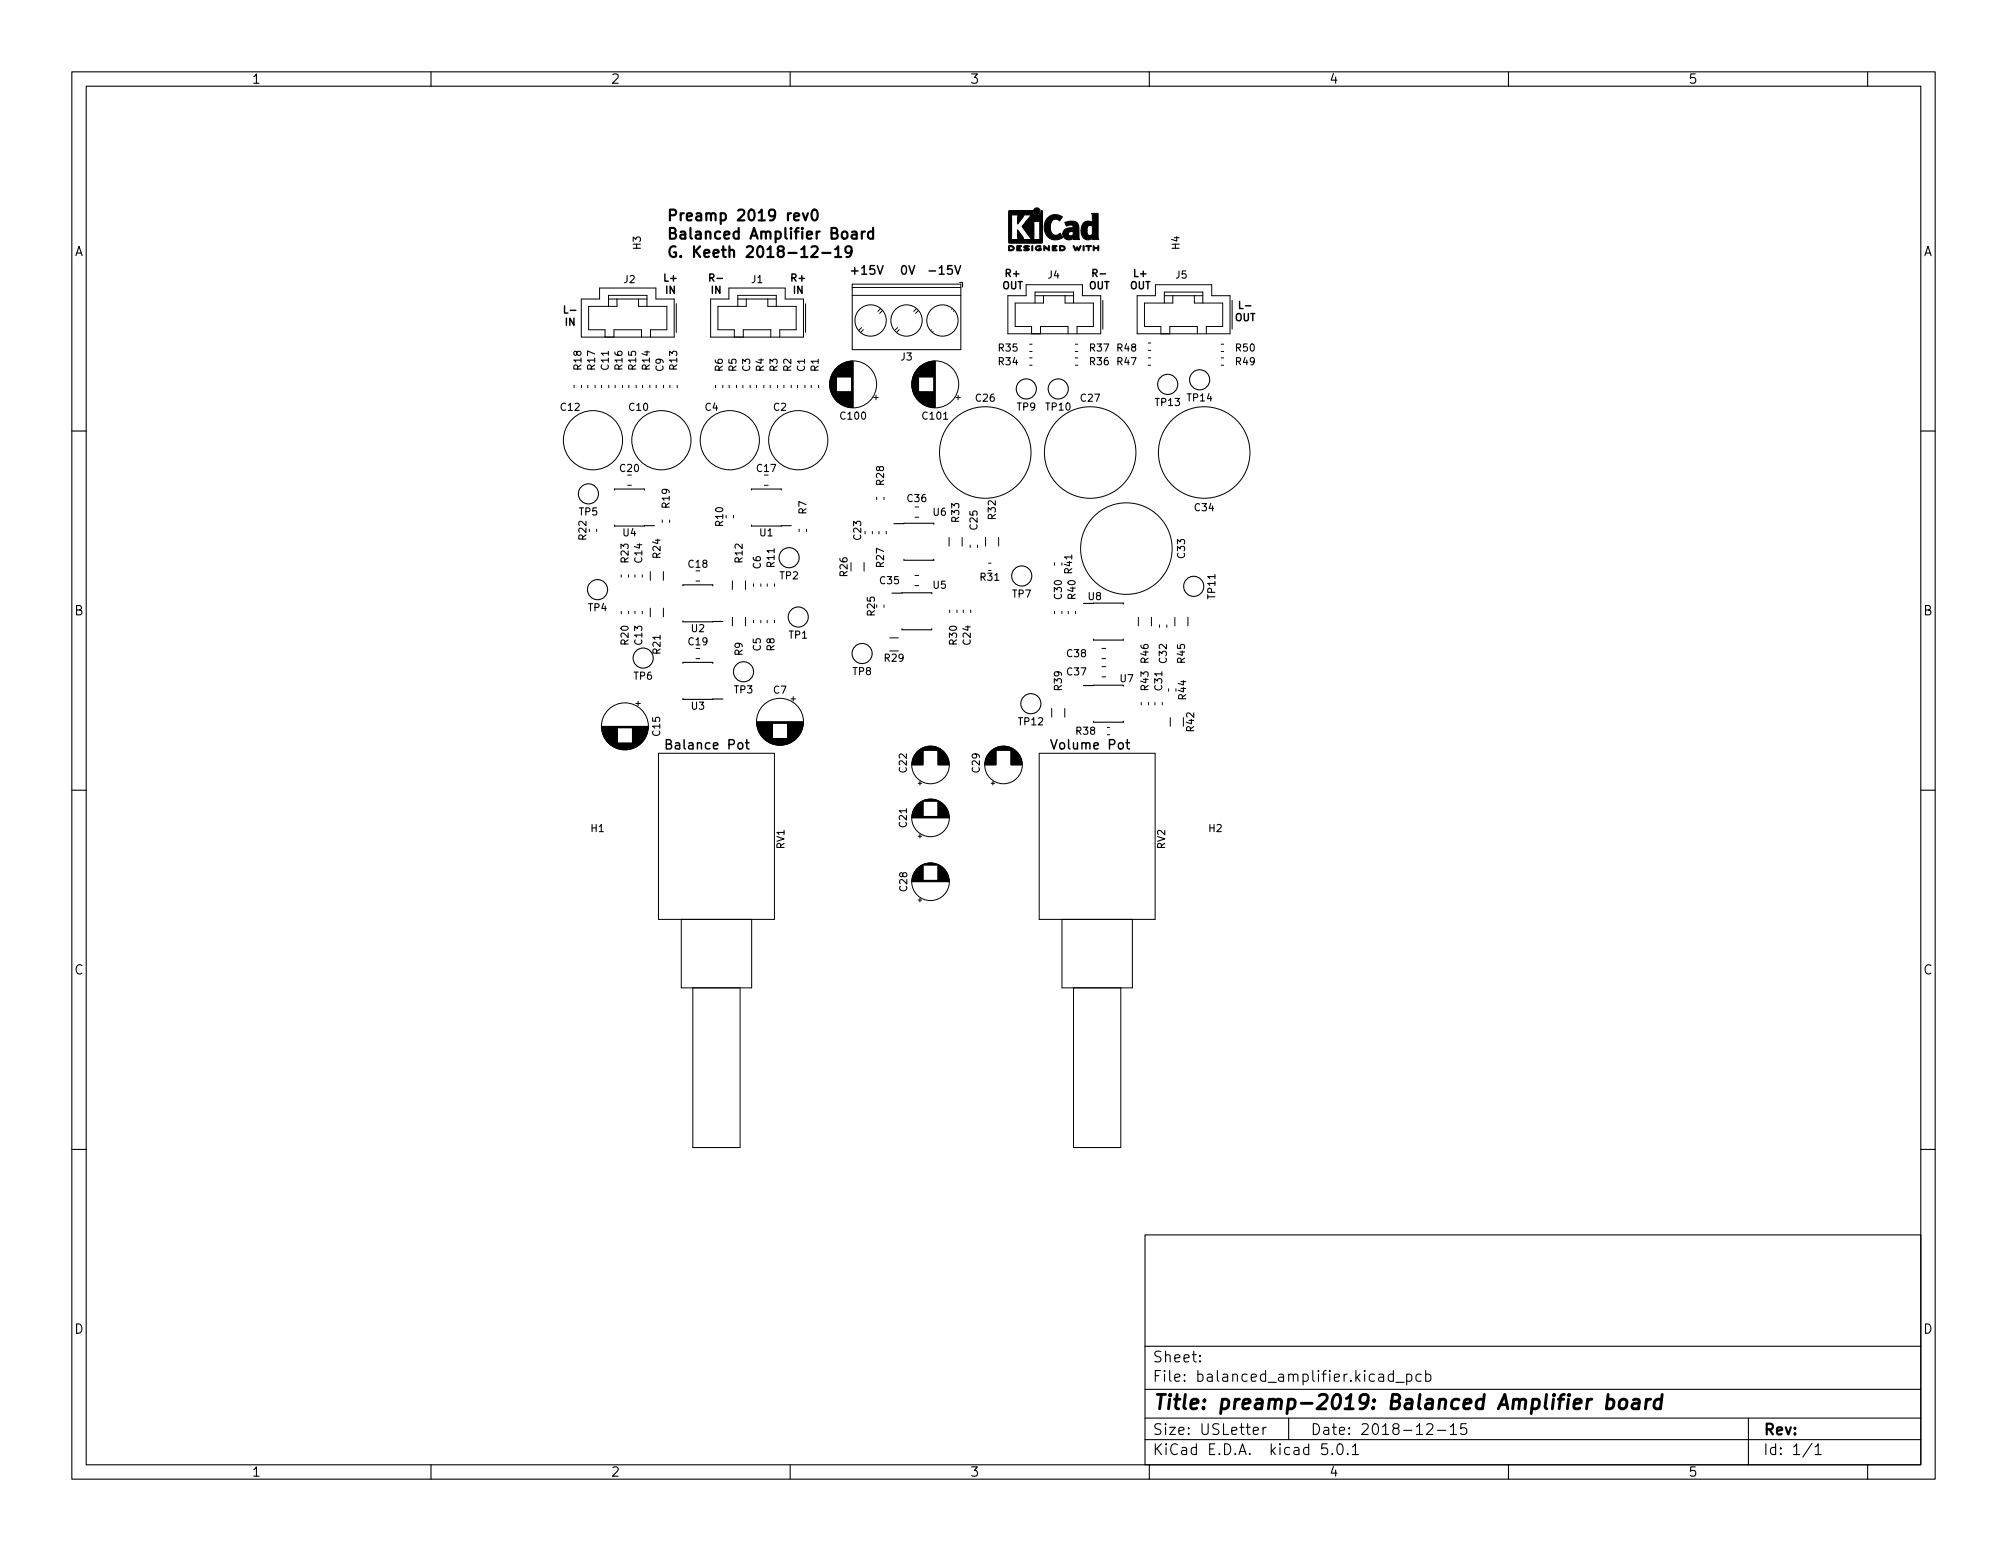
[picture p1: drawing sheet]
<svg xmlns="http://www.w3.org/2000/svg" width="279mm" height="216mm" viewBox="0 0 279 216" stroke-linecap="round" stroke-linejoin="round" font-family="sans-serif">
<defs><g id="words">
<text font-size="2.8" x="160.4" y="196.2">Title: preamp-2019: Balanced Amplifier board</text>
<g font-size="2.1">
<text x="92.7" y="30.7">Preamp 2019 rev0</text>
<text x="92.7" y="33.3">Balanced Amplifier Board</text>
<text x="92.7" y="35.9">G. Keeth 2018-12-19</text>
<text x="160.4" y="189.7">Sheet:</text>
<text x="160.4" y="192.4">File: balanced_amplifier.kicad_pcb</text>
<text x="160.4" y="202.5">KiCad E.D.A. kicad 5.0.1</text>
<text x="160.4" y="199.7">Size: USLetter</text>
<text x="182.4" y="199.7">Date: 2018-12-15</text>
<text x="245.4" y="199.7">Rev:</text>
<text x="245.4" y="202.5">Id: 1/1</text>
</g>
<g font-size="1.8">
<text x="35" y="11.6">1</text>
<text x="85" y="11.6">2</text>
<text x="135" y="11.6">3</text>
<text x="185" y="11.6">4</text>
<text x="235" y="11.6">5</text>
<text x="10.3" y="35.6">A</text>
<text x="267.7" y="35.6">A</text>
<text x="10.3" y="85.7">B</text>
<text x="267.7" y="85.7">B</text>
<text x="93.2" y="104.3">Balance Pot</text>
<text x="146.8" y="104.3">Volume Pot</text>
<text x="10.3" y="135.6">C</text>
<text x="267.7" y="135.6">C</text>
<text x="10.3" y="185.7">D</text>
<text x="267.7" y="185.7">D</text>
<text x="35" y="205.6">1</text>
<text x="85" y="205.6">2</text>
<text x="135" y="205.6">3</text>
<text x="185" y="205.6">4</text>
<text x="235" y="205.6">5</text>
</g>
<g font-size="1.7">
<text x="118.7" y="38.2">+15V</text>
<text x="125.3" y="38.2">0V</text>
<text x="129.7" y="38.2">-15V</text>
</g>
<g font-size="1.4">
<text x="89.2" y="34.7" transform="rotate(-90 89.2 34.7)">H3</text>
<text x="164.2" y="34.7" transform="rotate(-90 164.2 34.7)">H4</text>
<text x="86.9" y="39.4">J2</text>
<text x="92.5" y="39.2">L+</text>
<text x="92.6" y="40.9">IN</text>
<text x="99" y="39.2">R-</text>
<text x="99" y="40.9">IN</text>
<text x="104.6" y="39.4">J1</text>
<text x="110.2" y="39.2">R+</text>
<text x="110.4" y="40.9">IN</text>
<text x="139.5" y="40.3">OUT</text>
<text x="140.1" y="38.6">R+</text>
<text x="145.9" y="38.8">J4</text>
<text x="151.6" y="40.3">OUT</text>
<text x="152.3" y="38.6">R-</text>
<text x="157.3" y="40.3">OUT</text>
<text x="157.9" y="38.6">L+</text>
<text x="163.7" y="38.8">J5</text>
<text x="78.7" y="45.3">IN</text>
<text x="78.7" y="43.6">L-</text>
<text x="171.9" y="44.7">OUT</text>
<text x="172.7" y="43">L-</text>
<text x="80.9" y="51.4" transform="rotate(-90 80.9 51.4)">R18</text>
<text x="82.8" y="51.4" transform="rotate(-90 82.8 51.4)">R17</text>
<text x="84.7" y="51.4" transform="rotate(-90 84.7 51.4)">C11</text>
<text x="86.6" y="51.4" transform="rotate(-90 86.6 51.4)">R16</text>
<text x="88.5" y="51.4" transform="rotate(-90 88.5 51.4)">R15</text>
<text x="90.5" y="51.4" transform="rotate(-90 90.5 51.4)">R14</text>
<text x="92.4" y="51.7" transform="rotate(-90 92.4 51.7)">C9</text>
<text x="94.3" y="51.4" transform="rotate(-90 94.3 51.4)">R13</text>
<text x="100.6" y="51.7" transform="rotate(-90 100.6 51.7)">R6</text>
<text x="102.5" y="51.7" transform="rotate(-90 102.5 51.7)">R5</text>
<text x="104.4" y="51.7" transform="rotate(-90 104.4 51.7)">C3</text>
<text x="106.3" y="51.7" transform="rotate(-90 106.3 51.7)">R4</text>
<text x="108.2" y="51.7" transform="rotate(-90 108.2 51.7)">R3</text>
<text x="110.1" y="51.7" transform="rotate(-90 110.1 51.7)">R2</text>
<text x="112" y="51.7" transform="rotate(-90 112 51.7)">C1</text>
<text x="113.9" y="51.7" transform="rotate(-90 113.9 51.7)">R1</text>
<text x="125.4" y="50.2">J3</text>
<text x="139.1" y="50.8">R34</text>
<text x="139.1" y="48.9">R35</text>
<text x="151.8" y="50.8">R36</text>
<text x="151.8" y="48.9">R37</text>
<text x="155.6" y="50.8">R47</text>
<text x="155.6" y="48.9">R48</text>
<text x="172.1" y="50.8">R49</text>
<text x="172.1" y="48.9">R50</text>
<text x="78.1" y="57.2">C12</text>
<text x="87.6" y="57.2">C10</text>
<text x="98.2" y="57.2">C4</text>
<text x="107.7" y="57.2">C2</text>
<text x="117.1" y="58.4">C100</text>
<text x="128.5" y="58.4">C101</text>
<text x="135.9" y="55.9">C26</text>
<text x="141.6" y="57.1">TP9</text>
<text x="145.7" y="57.1">TP10</text>
<text x="150.5" y="55.9">C27</text>
<text x="160.9" y="56.5">TP13</text>
<text x="165.3" y="55.9">TP14</text>
<text x="86.4" y="65.7">C20</text>
<text x="105.4" y="65.7">C17</text>
<text x="80.6" y="71.7">TP5</text>
<text x="93.2" y="70.7" transform="rotate(-90 93.2 70.7)">R19</text>
<text x="112.3" y="71.5" transform="rotate(-90 112.3 71.5)">R7</text>
<text x="123.1" y="67.5" transform="rotate(-90 123.1 67.5)">R28</text>
<text x="126.4" y="69.9">C36</text>
<text x="129.9" y="71.8">U6</text>
<text x="166.4" y="71.1">C34</text>
<text x="81.6" y="75.1" transform="rotate(-90 81.6 75.1)">R22</text>
<text x="86.7" y="74.7">U4</text>
<text x="91.9" y="77.6" transform="rotate(-90 91.9 77.6)">R24</text>
<text x="100.7" y="73.2" transform="rotate(-90 100.7 73.2)">R10</text>
<text x="105.8" y="74.7">U1</text>
<text x="119.9" y="75.1" transform="rotate(-90 119.9 75.1)">C23</text>
<text x="133.5" y="72.6" transform="rotate(-90 133.5 72.6)">R33</text>
<text x="136.1" y="73.7" transform="rotate(-90 136.1 73.7)">C25</text>
<text x="138.6" y="72.2" transform="rotate(-90 138.6 72.2)">R32</text>
<text x="165" y="77.6" transform="rotate(-90 165 77.6)">C33</text>
<text x="87.5" y="78.3" transform="rotate(-90 87.5 78.3)">R23</text>
<text x="89.4" y="78.3" transform="rotate(-90 89.4 78.3)">C14</text>
<text x="95.9" y="79">C18</text>
<text x="103.4" y="78.3" transform="rotate(-90 103.4 78.3)">R12</text>
<text x="105.9" y="79.2" transform="rotate(-90 105.9 79.2)">C6</text>
<text x="107.8" y="78.9" transform="rotate(-90 107.8 78.9)">R11</text>
<text x="108.6" y="80.6">TP2</text>
<text x="118" y="80.2" transform="rotate(-90 118 80.2)">R26</text>
<text x="122.5" y="81.3">C35</text>
<text x="123.1" y="78.9" transform="rotate(-90 123.1 78.9)">R27</text>
<text x="129.9" y="81.9">U5</text>
<text x="136.5" y="80.8">R31</text>
<text x="141" y="83.2">TP7</text>
<text x="147.8" y="83.4" transform="rotate(-90 147.8 83.4)">C30</text>
<text x="149.2" y="79.8" transform="rotate(-90 149.2 79.8)">R41</text>
<text x="149.7" y="83.4" transform="rotate(-90 149.7 83.4)">R40</text>
<text x="151.5" y="83.5">U8</text>
<text x="169.2" y="83.3" transform="rotate(-90 169.2 83.3)">TP11</text>
<text x="81.9" y="85.1">TP4</text>
<text x="87.5" y="89.7" transform="rotate(-90 87.5 89.7)">R20</text>
<text x="89.4" y="89.7" transform="rotate(-90 89.4 89.7)">C13</text>
<text x="95.9" y="89.8">C19</text>
<text x="96.3" y="88">U2</text>
<text x="109.8" y="88.9">TP1</text>
<text x="121.8" y="85.7" transform="rotate(-90 121.8 85.7)">R25</text>
<text x="133.2" y="89.7" transform="rotate(-90 133.2 89.7)">R30</text>
<text x="135.1" y="89.7" transform="rotate(-90 135.1 89.7)">C24</text>
<text x="88.3" y="94.6">TP6</text>
<text x="91.9" y="91" transform="rotate(-90 91.9 91)">R21</text>
<text x="103.4" y="91.2" transform="rotate(-90 103.4 91.2)">R9</text>
<text x="105.9" y="90.6" transform="rotate(-90 105.9 90.6)">C5</text>
<text x="107.8" y="90.6" transform="rotate(-90 107.8 90.6)">R8</text>
<text x="118.7" y="94">TP8</text>
<text x="123.2" y="92.1">R29</text>
<text x="148.6" y="94">C37</text>
<text x="148.6" y="91.5">C38</text>
<text x="156" y="95">U7</text>
<text x="159.9" y="92.2" transform="rotate(-90 159.9 92.2)">R46</text>
<text x="162.4" y="92.2" transform="rotate(-90 162.4 92.2)">C32</text>
<text x="165" y="92.2" transform="rotate(-90 165 92.2)">R45</text>
<text x="96.3" y="98.8">U3</text>
<text x="102.2" y="96.5">TP3</text>
<text x="107.7" y="96.5">C7</text>
<text x="141.8" y="101">TP12</text>
<text x="147.8" y="96.1" transform="rotate(-90 147.8 96.1)">R39</text>
<text x="159.9" y="96.1" transform="rotate(-90 159.9 96.1)">R43</text>
<text x="161.8" y="96.1" transform="rotate(-90 161.8 96.1)">C31</text>
<text x="165.1" y="97.3" transform="rotate(-90 165.1 97.3)">R44</text>
<text x="166.2" y="101.8" transform="rotate(-90 166.2 101.8)">R42</text>
<text x="91.9" y="102.4" transform="rotate(-90 91.9 102.4)">C15</text>
<text x="126.2" y="107.5" transform="rotate(-90 126.2 107.5)">C22</text>
<text x="136.4" y="107.5" transform="rotate(-90 136.4 107.5)">C29</text>
<text x="149.9" y="102.3">R38</text>
<text x="82.3" y="115.8">H1</text>
<text x="109.2" y="118.2" transform="rotate(-90 109.2 118.2)">RV1</text>
<text x="126.2" y="115.1" transform="rotate(-90 126.2 115.1)">C21</text>
<text x="162.2" y="118.2" transform="rotate(-90 162.2 118.2)">RV2</text>
<text x="168.3" y="115.8">H2</text>
<text x="126.3" y="124" transform="rotate(-90 126.3 124)">C28</text>
</g>
</g></defs>
<g fill="none" stroke="#000" stroke-width=".15">
<path d="M10 10h259.4v195.9h-259.4zM12 12h255.4v191.9h-255.4zM60 10v2M110 10v2M160 10v2M210 10v2M260 10v2M10 60h2M267.4 60h2M85.6 73.1v.1h5.5M85.6 68.2v-.1h4.1v.1M104.6 73.1v.1h5.6"/>
<path d="M104.6 68.2v-.1h4.2v.1M124.4 72.9l5.6-.1v.2M125.8 77.8v.2h4.2v-.2M95.1 86.4v.2l5.5-.1M95.1 81.6v-.2h4.1v.2M95.1 92.4v-.2h4.1v.2M95.1 97.2v.2l5.5-.1M124.2 82.6l5.5-.1v.2M125.6 87.5v.2h4.1v-.2M150.8 95.4h5.6v.1M150.8 84h1.4M152.2 89v.1h4.2v-.1"/>
<path d="M152.2 84h4.2v.1M10 110h2M152.2 100.4v.1h4.2v-.1M267.4 110h2M10 160h2M267.4 160h2M159.4 171.9h108v32h-108zM159.4 197.4h108M159.4 193.4h108M159.4 187.4h108M167 189.4l.1 .1-.1 .1v-.1v-.1v.2M167 188.7h.1l-.1 .1v-.1v.1"/>
<path d="M174.5 199.2l.7-.2-.1-.3h-.4l-.2 .2v.7l.2 .1 .4-.1M175.8 198.7v1M176.3 198.7h-.3l-.2 .3M179.4 197.4v3M194 191.4l-.5-.1-.2 .3v.4l.1 .2 .1 .1 .5-.1M194 190.8v1.5M194.3 192.4h1.2M195.8 191.4l.5-.1 .2 .3v.4l-.1 .2-.1 .1-.5-.1M195.8 191.3v1.5M197.8 191.4l-.4-.1-.3 .3v.4l.2 .2 .1 .1 .4-.1M198.5 191.4l.4-.1 .3 .3v.4l-.2 .2-.1 .1-.4-.1M198.5 190.8v1.5"/>
<path d="M198.6 198.3l.2-.1h.5a.41 .41 0 0 1 .1 .6l-.9 .9h1M200.1 199.1h1.2M201.9 198.6l.4-.4v1.5M201.9 199.7h.9M204.1 198.2h-.7l-.1 .7 .2-.2 .5 .1 .2 .2-.1 .5-.2 .2h-.4l-.2-.2M243.4 197.4v6.5M60 203.9v2M110 203.9v2M159.4 200.4h108M160 203.9v2M184.8 201h-.8v.7l.2-.2 .5 .1 .1 .2v.5l-.3 .2h-.3l-.2-.2M185.5 202.3v.1v.1l-.1-.1 .1-.1v.2"/>
<path d="M186.3 201a.36 .36 0 0 1 .6 .3 .77 .77 0 0 1-.4 1.2 1 1 0 0 1-.2-1.5zM187.6 202.3l.1 .1-.1 .1-.1-.1 .1-.1v.2M188.3 201.4l.4-.4v1.5M188.3 202.5h.8M210 203.9v2M252.3 200.9l-1.3 1.9M252.7 201.4l.4-.4v1.5M252.7 202.5h.8M260 203.9v2"/>
<circle cx="142.9" cy="54.1" r="1.4"/>
<circle cx="147.3" cy="54.1" r="1.4"/>
<circle cx="162.6" cy="53.5" r="1.4"/>
<circle cx="167" cy="52.9" r="1.4"/>
<circle cx="81.9" cy="68.7" r="1.4"/>
<circle cx="109.9" cy="77.6" r="1.4"/>
<circle cx="83.2" cy="82.1" r="1.4"/>
<circle cx="89.5" cy="91.6" r="1.4"/>
<circle cx="103.5" cy="93.5" r="1.4"/>
<circle cx="111.1" cy="85.9" r="1.4"/>
<circle cx="120" cy="91" r="1.4"/>
<circle cx="142.2" cy="80.2" r="1.4"/>
<circle cx="143.5" cy="98" r="1.4"/>
<circle cx="166.2" cy="81.6" r="1.4"/>
</g>
<path d="M223.8 194.9l.2-.1 .5 .1 .2 .3-.1 .5a.66 .66 0 0 1-1 .3M223.9 194.1l-.3 2M225.6 195a.52 .52 0 0 1 .5-.2 .52 .52 0 0 1 .4 .4l-.1 .5a.55 .55 0 0 1-.5 .4 .55 .55 0 0 1-.5-.4zM227.4 194.9l.2-.1 .6 .1v.2l-.1 1M228.2 195.2l-.7 .1a.4 .4 0 0 0-.3 .4 .4 .4 0 0 0 .2 .4l.7-.1M229.2 194.8l-.1 1.3M229.8 194.8a.59 .59 0 0 0-.6 .4M231.3 194.9a.66 .66 0 0 0-1 .3l-.1 .5 .2 .3 .2 .1 .6-.1M231.4 194.1l-.3 2" fill="none" stroke="#000" stroke-width=".4"/>
<path d="M103.8 103.4h.5M104 103v1.1v.1l.3 .1" fill="none" stroke="#000" stroke-width=".2"/>
<g fill="none" stroke="#000" stroke-width=".3">
<path d="M110.5 30.2l.8-.2-.1-.2-.4-.1-.3 .2 .1 .7 .2 .1 .4-.1M111.8 29.7l.3 1 .4-1M113 34.4l.2-.1h.5a.41 .41 0 0 1 .1 .6l-.9 .9h.9M113.2 29.2a.36 .36 0 0 1 .6 .3 .77 .77 0 0 1-.5 1.2 1 1 0 0 1-.1-1.5zM114.5 35.2h1.1M116.3 34.7l.4-.4v1.5M116.3 35.8h.8M118.5 34.9l-.2 .3h-.3l-.3-.3v-.3l.1-.3h.5l.2 .1a.99 .99 0 0 1-.4 1.4h-.3M118.6 32.3l.2-.1 .4 .1 .1 .9M119.3 32.6l-.5 .1a.29 .29 0 0 0-.3 .2 .29 .29 0 0 0 .3 .3h.5M120 32.2v1M120.4 32.2l-.3 .1-.1 .2"/>
<path d="M121.5 32.3l-.4-.1-.3 .3v.4l.2 .3h.1h.4M121.5 31.7v1.5"/>
</g>
<g fill="none" stroke="#000" stroke-width=".14">
<path d="M118.6 39.6h15.2v9.1h-15.2zM133.6 39.3h.4v.7M79.9 53.6v.4M80.9 41.6h2.6v-1.5h7.8v1.5h2.6v5.3h-13zM80.9 53.6v.4M81.8 53.6v.4M82.8 53.6v.4M83.7 53.6v.4M84.7 41.6h5.4M84.7 42.6v-1.5h5.4v1.5M84.7 53.6v.4M85.5 46.9v-1h3.8v1"/>
<path d="M85.6 53.6v.4M85.9 41.6v1h-4v3.3h2.3v1M86.7 53.6v.4M87.5 53.6v.4M88.6 53.6v.4M88.9 41.6v1h3.9v3.3h-2.2v1M89.4 53.6v.4M90.5 53.6v.4M91.4 53.6v.4M92.4 53.6v.4M93.3 53.6v.4M94.1 42.3v4"/>
<path d="M94.3 53.6v.4M98.9 41.6h2.6v-1.5h7.8v1.5h2.6v5.3h-13zM99.6 53.6v.4M100.6 53.6v.4M101.5 53.6v.4M102.5 53.6v.4M102.7 41.6h5.4M102.7 42.6v-1.5h5.4v1.5M103.4 53.6v.4M103.5 46.9v-1h3.8v1M103.9 41.6v1h-4v3.3h2.3v1M104.4 53.6v.4"/>
<path d="M105.3 53.6v.4M106.3 53.6v.4M106.9 41.6v1h3.9v3.3h-2.2v1M107.2 53.6v.4M108.2 53.6v.4M109.1 53.6v.4M110.1 53.6v.4M111 53.6v.4M112.1 53.6v.4M112.1 42.3v4M112.9 53.6v.4M114 53.6v.4"/>
<path d="M115.5 53.1v.8M115.6 52.9v1.2M115.6 52.7v1.6M115.6 52.6v1.8M115.7 52.4v2.2M115.7 52.3v2.4M115.8 52.2v2.6M115.8 52.2v2.7M115.8 52.1v2.8M115.9 52v3M115.9 51.9v3.2M116 51.9v3.3"/>
<path d="M116 51.8v3.4M116 51.7v3.6M116.1 51.7v3.6M116.1 51.6v3.8M116.2 51.6v3.8M116.2 51.5v4M116.3 51.4v4.2M116.4 51.3v4.4M116.4 51.2v4.6M116.5 51.2v1.3M116.5 54.5v1.3M116.6 51.1v1.4"/>
<path d="M116.6 54.5v1.4M116.6 54.5v1.5M116.7 51v1.5M116.7 54.5v1.5M116.8 51v1.5M116.8 54.5v1.6M116.8 50.9v1.6M116.9 50.9v1.6M116.9 54.5v1.6M116.9 50.8v1.7M116.9 54.5v1.7M117 50.8v1.7"/>
<path d="M117 54.5v1.7M117.1 50.7v1.8M117.1 54.5v1.8M117.2 50.7v1.8M117.2 54.5v1.8M117.2 50.6v1.9M117.2 54.5v1.9M117.3 50.6v1.9M117.3 54.5v1.9M117.4 50.6v1.9M117.4 54.5v1.9M117.4 54.5v2"/>
<path d="M117.5 50.5v2M117.5 54.5v2M117.6 50.5v2M117.6 54.5v2M117.7 50.5v2M117.7 54.5v2.1M117.7 50.4v2.1M117.8 50.4v2.1M117.8 54.5v2.1M117.9 50.4v2.1M117.9 54.5v2.1M118 50.4v2.1"/>
<path d="M118 54.5v2.1M118 54.5v2.2M118.1 50.3v2.2M118.1 54.5v2.2M118.2 50.3v2.2M118.2 54.5v2.2M118.3 50.3v2.2M118.3 54.5v2.2M118.4 50.3v2.2M118.4 54.5v2.2M118.5 50.3v2.2M118.5 54.5v2.2"/>
<path d="M118.6 50.3v6.4M118.6 41.1h15.2M118.6 40h15.2M118.7 50.3v6.4M118.8 50.3v6.4M119.9 45.6l-.4 .4M120.2 45.9l-.4 .4M121.6 55.3h.7M122 55v.7M122.6 43l-.4 .3M122.9 43.2l-.4 .4M124.9 45.6l-.4 .4"/>
<path d="M125.2 45.9l-.4 .4M127 53.1v.8M127 52.9v1.2M127 52.7v1.6M127.1 52.6v1.8M127.1 52.4v2.2M127.2 52.3v2.4M127.2 52.2v2.6M127.2 52.2v2.7M127.3 52.1v2.8M127.3 52v3M127.4 51.9v3.2"/>
<path d="M127.4 51.9v3.3M127.4 51.8v3.4M127.5 51.7v3.6M127.6 51.6v3.8M127.6 43l-.4 .3M127.6 51.5v4M127.7 51.5v4M127.7 51.4v4.2M127.8 51.4v4.2M127.8 51.3v4.4M127.9 43.2l-.4 .4M127.9 51.2v4.6"/>
<path d="M127.9 51.2v1.3M127.9 54.5v1.3M128 51.2v1.3M128 54.5v1.3M128 51.1v1.4M128 54.5v1.4M128.1 51.1v1.4M128.1 54.5v1.5M128.1 51v1.5M128.2 51v1.5M128.2 54.5v1.5M128.2 54.5v1.6"/>
<path d="M128.2 50.9v1.6M128.3 50.9v1.6M128.3 54.5v1.6M128.4 50.8v1.7M128.4 54.5v1.7M128.5 50.8v1.7M128.5 54.5v1.7M128.5 50.7v1.8M128.5 54.5v1.8M128.6 50.7v1.8M128.6 54.5v1.8M128.7 50.6v1.9"/>
<path d="M128.7 54.5v1.9M128.8 50.6v1.9M128.8 54.5v1.9M128.9 50.6v1.9M128.9 54.5v2M128.9 50.5v2M129 50.5v2M129 54.5v2M129.1 50.5v2M129.1 54.5v2M129.1 54.5v2.1M129.2 50.4v2.1"/>
<path d="M129.2 54.5v2.1M129.3 50.4v2.1M129.3 54.5v2.1M129.4 50.4v2.1M129.4 54.5v2.1M129.5 50.4v2.1M129.5 54.5v2.2M129.5 50.3v2.2M129.6 50.3v2.2M129.6 54.5v2.2M129.7 45.9l-.2 .1M129.7 50.3v2.2"/>
<path d="M129.7 54.5v2.2M129.8 50.3v2.2M129.8 54.5v2.2M129.9 50.3v2.2M129.9 54.5v2.2M129.9 46.2l-.1 .1M130 50.3v2.2M130 54.5v2.2M130 50.3v6.4M130.1 50.3v6.4M130.2 50.3v6.4M132.6 43l-.1 .1"/>
<path d="M132.9 43.2l-.2 .1M133.1 55.3h.6M133.4 55v.7M140.3 41.2h2.6v-1.6h7.8v1.6h2.5v5.3h-12.9zM143.3 50.8h.4M143.3 49.8h.4M143.3 47.9h.4M143.3 48.9h.4M144.1 42.2v-1.5h5.4v1.5M144.1 41.2h5.4M144.9 46.5v-1.1h3.8v1.1M145.3 41.2v1h-4v3.2h2.3v1.1"/>
<path d="M148.3 41.2v1h3.9v3.2h-2.3v1.1M149.7 50.8h.3M149.7 49.8h.3M149.7 47.9h.3M149.7 48.9h.3M153.5 41.8v4M158.3 41.2h2.6v-1.6h7.8v1.6h2.5v5.3h-12.9zM159.8 50.8h.4M159.8 49.8h.4M159.8 47.7h.4M159.8 48.8h.4M162.1 41.2h5.4"/>
<path d="M162.1 42.2v-1.5h5.4v1.5M162.9 46.5v-1.1h3.8v1.1M163.3 41.2v1h-4v3.2h2.3v1.1M166.3 41.2v1h3.9v3.2h-2.3v1.1M170 50.8h.4M170 49.8h.4M170 47.9h.4M170 48.9h.4M171.5 41.8v4M83.1 73.7v.3M87.4 67.6h.5M90.5 79.6v1.2"/>
<path d="M92.2 72.4v.3M92.4 79.6v1.2M93.2 72.4v.3M102.1 71.7v.4M106.4 67.6h.5M111.2 73.7v.3M112.3 73.7v.3M120.3 78.3v1.2M120.4 74v.3M121.4 74v.3M122 69.2v.4M122.4 74v.3"/>
<path d="M123.1 69.2v.4M123.4 74v.3M127.4 72h.5M127.4 70.6h.5M132.1 74.8v1.2M133.9 74.8v1.2M135.1 75.9v.3M136.1 75.9v.3M137.2 74.8v1.2M137.6 78.4h.4M139 74.8v1.2M146.8 78.3v.4"/>
<path d="M86.5 80v.3M86.5 85.1v.3M87.5 80v.3M87.5 85.1v.3M88.4 80v.3M88.4 85.1v.3M88.5 97.9h.6M88.8 97.6v.6M89.4 80v.3M89.4 85.1v.3M90.5 84.7v1.2M92.4 84.7v1.2"/>
<path d="M96.9 80.9h.5M96.9 91.7h.5M102 80.8v1.2M102 85.9v1.2M103.8 80.8v1.2M103.8 85.9v1.2M104.9 81.3v.3M104.9 86.4v.3M105.9 81.3v.3M105.9 86.4v.3M106.8 81.3v.3M106.8 86.4v.3"/>
<path d="M107.8 81.3v.3M107.8 86.4v.3M110.1 97.3h.6M110.4 97v.6M123.1 84.2v.4M123.9 90.6h1.2M123.9 88.8h1.2M127.4 81.5h.5M127.4 80.1h.5M132.2 84.9v.4M133.2 84.9v.4M134.1 84.9v.4"/>
<path d="M135.1 84.9v.4M146.4 98.6v1.2M146.8 85.1v.3M147.8 85.1v.3M148.2 98.6v1.2M148.7 85.1v.3M149.7 85.1v.3M153.4 91.7h.5M153.4 92.8h.5M153.4 94.2h.5M153.4 90.3h.5M158.5 85.9v1.2"/>
<path d="M158.9 97.8v.3M159.9 97.8v.3M160.3 85.9v1.2M160.8 97.8v.3M161.4 87v.3M161.8 97.8v.3M162.4 87v.3M162.7 95.9v.3M162.9 99.9v1.2M163.6 85.9v1.2M164.7 99.9v1.2M165.4 85.9v1.2"/>
<path d="M83.8 101.1h6.4M83.8 101.2h6.4M83.8 101.3h6.4M83.8 101.4h2.2M83.8 101.5h2.2M83.8 101.6h2.2M83.8 101.7h2.2M83.8 101.8h2.2M83.9 101.9h2.1M83.9 102h2.1M83.9 102.1h2.1M83.9 102.2h2.1"/>
<path d="M84 102.2h2M84 102.3h2M84 102.4h2M84.1 102.5h1.9M84.1 102.6h1.9M84.2 102.7h1.8M84.2 102.8h1.8M84.3 102.8h1.7M84.3 102.9h1.7M84.3 103h1.7M84.4 103h1.6M84.4 103.1h1.6"/>
<path d="M84.5 103.2h1.5M84.6 103.3h1.4M84.7 103.4h1.3M84.7 103.4h4.6M84.8 103.5h4.4M84.9 103.6h4.2M85 103.6h4M85 103.7h4M85.1 103.7h3.8M85.1 103.8h3.8M85.2 103.8h3.6M85.3 103.9h3.4"/>
<path d="M85.3 103.9h3.3M85.4 104h3.2M85.5 104h3M85.6 104h2.8M85.6 104.1h2.7M85.7 104.1h2.6M85.8 104.2h2.4M85.9 104.2h2.2M86.1 104.2h1.8M86.2 104.3h1.6M86.4 104.3h1.2M86.6 104.4h.8"/>
<path d="M88 103.4h1.3M88 103.3h1.4M88 103.2h1.4M88 103.2h1.5M88 103.1h1.5M88 103.1h1.6M88 103h1.6M88 103h1.7M88 102.9h1.7M88 102.8h1.7M88 102.8h1.8M88 102.7h1.8"/>
<path d="M88 102.6h1.9M88 102.5h1.9M88 102.4h1.9M88 102.4h2M88 102.3h2M88 102.2h2M88 102.2h2.1M88 102.1h2.1M88 102h2.1M88 101.9h2.1M88 101.8h2.1M88 101.8h2.2"/>
<path d="M88 101.7h2.2M88 101.6h2.2M88 101.5h2.2M88 101.4h2.2M91.7 104.9h16.1v23.1h-16.1zM105.4 100.6h6.4M105.4 100.5h6.4M105.4 100.7h6.4M105.4 100.7h2.1M105.4 100.8h2.1M105.4 100.9h2.1M105.4 101h2.1"/>
<path d="M105.4 101.1h2.1M105.4 101.2h2.1M105.5 101.3h2M105.5 101.4h2M105.5 101.5h2M105.5 101.6h2M105.6 101.6h1.9M105.6 101.7h1.9M105.6 101.8h1.9M105.7 101.8h1.8M105.7 101.9h1.8M105.7 102h1.8"/>
<path d="M105.8 102h1.7M105.8 102.1h1.7M105.8 102.2h1.7M105.9 102.2h1.6M105.9 102.3h1.6M105.9 102.4h1.6M106 102.4h1.5M106 102.5h1.5M106.1 102.5h1.4M106.1 102.6h1.4M106.2 102.6h1.3M106.2 102.7h1.3"/>
<path d="M106.3 102.8h1.2M106.3 102.8h4.5M106.4 102.8h4.4M106.4 102.9h4.4M106.4 102.9h4.3M106.5 103h4.2M106.5 103h4.1M106.6 103h4M106.6 103.1h3.9M106.7 103.1h3.8M106.8 103.2h3.6M106.9 103.2h3.4"/>
<path d="M106.9 103.3h3.3M107 103.3h3.2M107.1 103.4h3M107.2 103.4h2.8M107.2 103.4h2.7M107.3 103.5h2.5M107.4 103.5h2.4M107.5 103.6h2.1M107.6 103.6h1.9M107.8 103.6h1.6M108 103.7h1.2M108.2 103.7h.8"/>
<path d="M109.6 102.8h1.3M109.6 102.7h1.3M109.6 102.7h1.4M109.6 102.6h1.4M109.6 102.6h1.5M109.6 102.5h1.5M109.6 102.4h1.6M109.6 102.3h1.6M109.6 102.3h1.7M109.6 102.2h1.7M109.6 102.2h1.8M109.6 102.1h1.8"/>
<path d="M109.6 102h1.8M109.6 102h1.9M109.6 101.9h1.9M109.6 101.8h1.9M109.6 101.8h2M109.6 101.7h2M109.6 101.6h2M109.6 101.5h2M109.6 101.5h2.1M109.6 101.4h2.1M109.6 101.3h2.1M109.6 101.2h2.1"/>
<path d="M109.6 101.1h2.2M109.6 101h2.2M109.6 100.9h2.2M109.6 100.8h2.2M109.6 100.7h2.2M127 106.5h1.5M127 106.4h1.5M127 113.8h5.1M127 113.7h5.1M127 106.3h1.5M127 106.2h1.5M127 113.6h1.5"/>
<path d="M127 113.5h1.5M127 106.1h1.5M127 106h1.5M127 113.4h1.5M127 113.3h1.5M127 105.9h1.5M127 113.2h1.5M127 105.8h1.5M127.1 105.8h1.4M127.1 113.1h1.4M127.1 105.7h1.4M127.1 113h1.4"/>
<path d="M127.1 105.6h1.4M127.1 112.9h1.4M127.1 105.5h1.4M127.2 105.5h1.3M127.2 112.8h1.3M127.2 105.4h1.3M127.2 112.7h1.3M127.2 105.3h1.3M127.2 112.6h1.3M127.3 105.2h1.2M127.3 112.6h1.2M127.3 112.5h1.2"/>
<path d="M127.3 105.1h1.2M127.4 105.1h1.1M127.4 112.4h1.1M127.4 105h1.1M127.4 112.3h1.1M127.5 104.9h1M127.5 112.3h1M127.5 112.2h1M127.5 104.8h1M127.6 104.8h.9M127.6 112.2h.9M127.6 112.1h.9"/>
<path d="M127.6 104.7h.9M127.7 104.7h.8M127.7 112h.8M127.7 104.6h.8M127.8 104.6h.7M127.8 112h.7M127.8 111.9h.7M127.8 109h.5M127.8 116.4h.5M127.8 104.5h.7M127.9 104.5h.6M127.9 111.8h.6"/>
<path d="M127.9 104.4h3.2M128 104.4h3.1M128 111.8h.5M128 104.4h3M128 111.7h.5M128.1 108.8v.5M128.1 116.2v.5M128.1 104.3h2.9M128.1 111.7h.4M128.2 104.3h2.7M128.2 111.6h.3M128.2 104.2h2.7"/>
<path d="M128.3 104.2h2.5M128.3 111.6h.2M128.4 104.2h2.3M128.4 111.5h2.3M128.4 104.1h2.2M128.4 111.5h2.2M128.5 104.1h2.1M128.5 111.4h2.1M128.6 104h1.9M128.6 111.4h1.9M128.7 104h1.6M128.7 111.4h1.6"/>
<path d="M128.9 104h1.3M128.9 111.3h1.3M129 103.9h1.1M129 111.3h1.1M129.3 103.9h.5M129.3 111.2h.5M130.6 106.5h1.5M130.6 106.4h1.5M130.6 106.3h1.5M130.6 106.2h1.5M130.6 106.1h1.5M130.6 106h1.5"/>
<path d="M130.6 105.9h1.5M130.6 105.8h1.4M130.6 105.7h1.4M130.6 105.6h1.4M130.6 105.5h1.3M130.6 105.4h1.3M130.6 105.3h1.2M130.6 105.2h1.2M130.6 105.1h1.1M130.6 105h1.1M130.6 105h1M130.6 104.9h1"/>
<path d="M130.6 104.8h.9M130.6 104.7h.8M130.6 104.6h.8M130.6 104.6h.7M130.6 104.5h.6M130.6 111.6h.2M130.6 111.6h.3M130.6 111.7h.4M130.6 111.8h.5M130.6 111.8h.6M130.6 111.9h.6M130.6 111.9h.7"/>
<path d="M130.6 112h.7M130.6 112h.8M130.6 112.1h.8M130.6 112.1h.9M130.6 112.2h.9M130.6 112.2h1M130.6 112.3h1M130.6 112.4h1.1M130.6 112.5h1.1M130.6 112.5h1.2M130.6 112.6h1.2M130.6 112.7h1.2"/>
<path d="M130.6 112.7h1.3M130.6 112.8h1.3M130.6 112.9h1.3M130.6 112.9h1.4M130.6 113h1.4M130.6 113.1h1.4M130.6 113.2h1.4M130.6 113.2h1.5M130.6 113.3h1.5M130.6 113.4h1.5M130.6 113.5h1.5M130.6 113.6h1.5"/>
<path d="M137.1 106.5h1.6M137.1 106.4h1.6M137.1 106.3h1.6M137.1 106.2h1.6M137.1 106.1h1.6M137.2 106.1h1.5M137.2 106h1.5M137.2 105.9h1.5M137.2 105.8h1.5M137.2 105.7h1.5M137.3 105.6h1.4M137.3 105.5h1.4"/>
<path d="M137.3 105.4h1.4M137.4 105.4h1.3M137.4 105.3h1.3M137.4 105.2h1.3M137.5 105.2h1.2M137.5 105.1h1.2M137.6 105h1.1M137.6 104.9h1.1M137.7 104.9h1M137.7 104.8h1M137.8 104.8h.9M137.8 104.7h.9"/>
<path d="M137.9 104.6h.8M138 104.6h.7M138 109h.5M138 104.5h.7M138.1 104.4h3.2M138.2 104.4h3M138.2 108.8v.5M138.3 104.3h2.8M138.4 104.2h2.6M138.5 104.2h2.4M138.6 104.1h2.2M138.7 104.1h2"/>
<path d="M138.8 104h1.8M138.9 104h1.6M139 104h1.4M139.2 103.9h1M139.4 103.9h.6M140.7 106.5h1.6M140.7 106.4h1.6M140.7 106.3h1.6M140.7 106.2h1.6M140.7 106.1h1.6M140.7 106.1h1.5M140.7 106h1.5"/>
<path d="M140.7 105.9h1.5M140.7 105.8h1.5M140.7 105.7h1.5M140.7 105.6h1.4M140.7 105.5h1.4M140.7 105.4h1.4M140.7 105.4h1.3M140.7 105.3h1.3M140.7 105.2h1.3M140.7 105.2h1.2M140.7 105.1h1.2M140.7 105h1.1"/>
<path d="M140.7 104.9h1.1M140.7 104.9h1M140.7 104.8h1M140.7 104.8h.9M140.7 104.7h.9M140.7 104.6h.8M140.7 104.6h.7M140.7 104.5h.7M144.7 104.9h16.1v23.1h-16.1zM154.1 102.3h.4M154.1 101.3h.4M94.8 128v9.5h9.8v-9.5"/>
<path d="M96.4 137.5v22.2h6.6v-22.2M127 122.7h5.1M127 122.6h5.1M127 122.5h5.1M127 122.5h1.5M127 122.4h1.5M127 122.3h1.5M127 122.2h1.5M127 122.1h1.5M127.1 122h1.4M127.1 121.9h1.4M127.1 121.8h1.4"/>
<path d="M127.2 121.7h1.3M127.2 121.6h1.3M127.2 121.5h1.3M127.3 121.5h1.2M127.3 121.4h1.2M127.4 121.3h1.1M127.4 121.2h1.1M127.5 121.2h1M127.5 121.1h1M127.6 121.1h.9M127.6 121h.9M127.7 120.9h.8"/>
<path d="M127.8 120.9h.7M127.8 120.8h.7M127.8 125.3h.5M127.9 120.7h.6M128 120.7h.5M128 120.6h.5M128.1 125v.5M128.1 120.6h.4M128.2 120.5h.3M128.3 120.5h.2M128.4 120.4h2.3M128.4 120.4h2.2"/>
<path d="M128.5 120.3h2.1M128.6 120.3h1.9M128.7 120.3h1.6M128.9 120.2h1.3M129 120.2h1.1M129.3 120.1h.5M130.6 122.5h1.5M130.6 122.4h1.5M130.6 122.3h1.5M130.6 122.2h1.5M130.6 122.1h1.5M130.6 122.1h1.4"/>
<path d="M130.6 122h1.4M130.6 121.9h1.4M130.6 121.8h1.4M130.6 121.8h1.3M130.6 121.7h1.3M130.6 121.6h1.3M130.6 121.6h1.2M130.6 121.5h1.2M130.6 121.4h1.2M130.6 121.4h1.1M130.6 121.3h1.1M130.6 121.2h1"/>
<path d="M130.6 121.1h1M130.6 121.1h.9M130.6 121h.9M130.6 121h.8M130.6 120.9h.8M130.6 120.9h.7M130.6 120.8h.7M130.6 120.8h.6M130.6 120.7h.6M130.6 120.7h.5M130.6 120.6h.4M130.6 120.5h.3"/>
<path d="M130.6 120.5h.2M147.8 128v9.5h9.8v-9.5M149.5 137.5v22.2h6.5v-22.2"/>
<circle cx="118.8" cy="53.5" r="3.3"/>
<circle cx="121.2" cy="44.6" r="2.18"/>
<circle cx="126.2" cy="44.6" r="2.18"/>
<circle cx="130.2" cy="53.5" r="3.3"/>
<circle cx="131.2" cy="44.6" r="2.18"/>
<circle cx="82.5" cy="61.3" r="4.1"/>
<circle cx="92.1" cy="61.3" r="4.1"/>
<circle cx="101.6" cy="61.3" r="4.1"/>
<circle cx="111.1" cy="61.3" r="4.1"/>
<circle cx="137.2" cy="63" r="6.4"/>
<circle cx="151.8" cy="63" r="6.4"/>
<circle cx="156.8" cy="76.4" r="6.4"/>
<circle cx="167.6" cy="63" r="6.4"/>
<circle cx="87" cy="101.1" r="3.3"/>
<circle cx="108.6" cy="100.5" r="3.3"/>
<circle cx="129.5" cy="106.5" r="2.62"/>
<circle cx="129.5" cy="113.8" r="2.62"/>
<circle cx="139.7" cy="106.5" r="2.62"/>
<circle cx="129.5" cy="122.7" r="2.62"/>
</g>
<g fill="#000" stroke="#000" stroke-width=".14">
<path d="M140.4 34.2a.45 .45 0 0 1 .6 0 .45 .45 0 0 1 .1 .6 .58 .58 0 0 1-.7 .1v-.6h.2v.5a.26 .26 0 0 0 .4-.3 .26 .26 0 0 0-.4-.2h-.2zM141.6 34.2h.6v.1h-.5v.2h.4l-.4 .1v.2h.5l-.4 .1a.2 .2 0 0 1-.3 0 .2 .2 0 0 1 0-.3zM142.5 34.3l.1-.1a.41 .41 0 0 1 .7 .1l-.6 .1a.52 .52 0 0 1 .6 .3l-.1 .1a.51 .51 0 0 1-.7 0h.1a.32 .32 0 0 0 .5-.1l-.1-.1a.32 .32 0 0 1-.3 0 .32 .32 0 0 1-.2-.3zM140.4 29.3h3.3a.61 .61 0 0 0 .6 .7 .61 .61 0 0 0 .6-.7l.2 .1v4.4l-.5 .1-4.2-.1v-3.9h.3l.1 .3v2.8l-.1 .3h1.1l-.1-.3v-1l.7 1 .1 .3h1.1l-1.3-1.8 .5-.7h1.1v1.7v.8h.9l-.1-.1v-2.4h-1.9l.8-.9h-1.1l-.1 .3-.7 1v-1l.1-.3h-1.4zM143.6 34.2h.2l-.1 .7-.1-.1zM144.2 34.3l.4-.1 .3 .1h-.3a.24 .24 0 0 0-.3 .3 .24 .24 0 0 0 .3 .2l.2-.1h-.2a.21 .21 0 0 1 .4-.1 .19 .19 0 0 1-.2 .3 .43 .43 0 0 1-.5 0 .43 .43 0 0 1-.1-.6zM145.3 34.2l.6 .5v-.5h.1l.1 .4a.15 .15 0 0 1 0 .3 .15 .15 0 0 1-.2-.1l-.4-.4v.3a.11 .11 0 0 1 0 .2 .11 .11 0 0 1-.2 0 .11 .11 0 0 1 0-.2zM146.5 34.2h.7l-.1 .1h-.5v.2h.4l-.4 .1v.2h.6l-.1 .1h-.4a.2 .2 0 0 1-.2 0 .2 .2 0 0 1 0-.3zM145.9 30.3a1.56 1.56 0 0 1 2-.1l-.3 .5a1.16 1.16 0 0 0-1.1 0 1.41 1.41 0 0 0 .3 2 .8 .8 0 0 0 .8-.2l.3 .6a1.63 1.63 0 0 1-1.9 0 1.63 1.63 0 0 1-.6-1.8l.1-.5zM147.5 34.2a.56 .56 0 0 1 .8 .4l-.3 .3h-.5v-.1h.2a.26 .26 0 0 0 .4-.3 .26 .26 0 0 0-.4-.2v.5h-.2zM148.2 30.9h.2a1.61 1.61 0 0 1 1.7 .3l.1 .3 .1 1.8h-.8l-.1-.1a.88 .88 0 0 1-.9 .1 .88 .88 0 0 1-.5-.7h.7a.38 .38 0 0 0 .3 .2 .38 .38 0 0 0 .4-.2v-.3a.44 .44 0 0 0-.7 .3h-.7a1 1 0 0 1 1.3-.9h.1a.54 .54 0 0 0-.4-.4 .54 .54 0 0 0-.5 .2zM149.4 34.2l.3 .5 .1-.1a.16 .16 0 0 1 .2-.2 .16 .16 0 0 1 .1 .2l.1 .1 .2-.5h.1l-.3 .7h-.1l-.2-.3-.2 .3z"/>
<path d="M150.8 34.2h.1v.7h-.1zM151.2 34.2h.7v.1h-.3v.6l-.1-.1v-.5h-.3zM152 29.7h.9v3.3l.1 .3h-.9v-.1a1 1 0 0 1-1.2 0 1 1 0 0 1-.4-1.1h.8a.46 .46 0 0 0 .2 .6 .46 .46 0 0 0 .6-.1v-1.1a.46 .46 0 0 0-.6 0 .46 .46 0 0 0-.2 .5v.1h-.8a1.04 1.04 0 0 1 1.4-1.3l.2 .2v-1zM152.2 34.2h.1v.3h.5v-.3h.1v.7h-.1v-.3h-.5v.3h-.1z"/>
<circle cx="144.3" cy="29.4" r=".47"/>
</g>
<use href="#words"/>
</svg>
